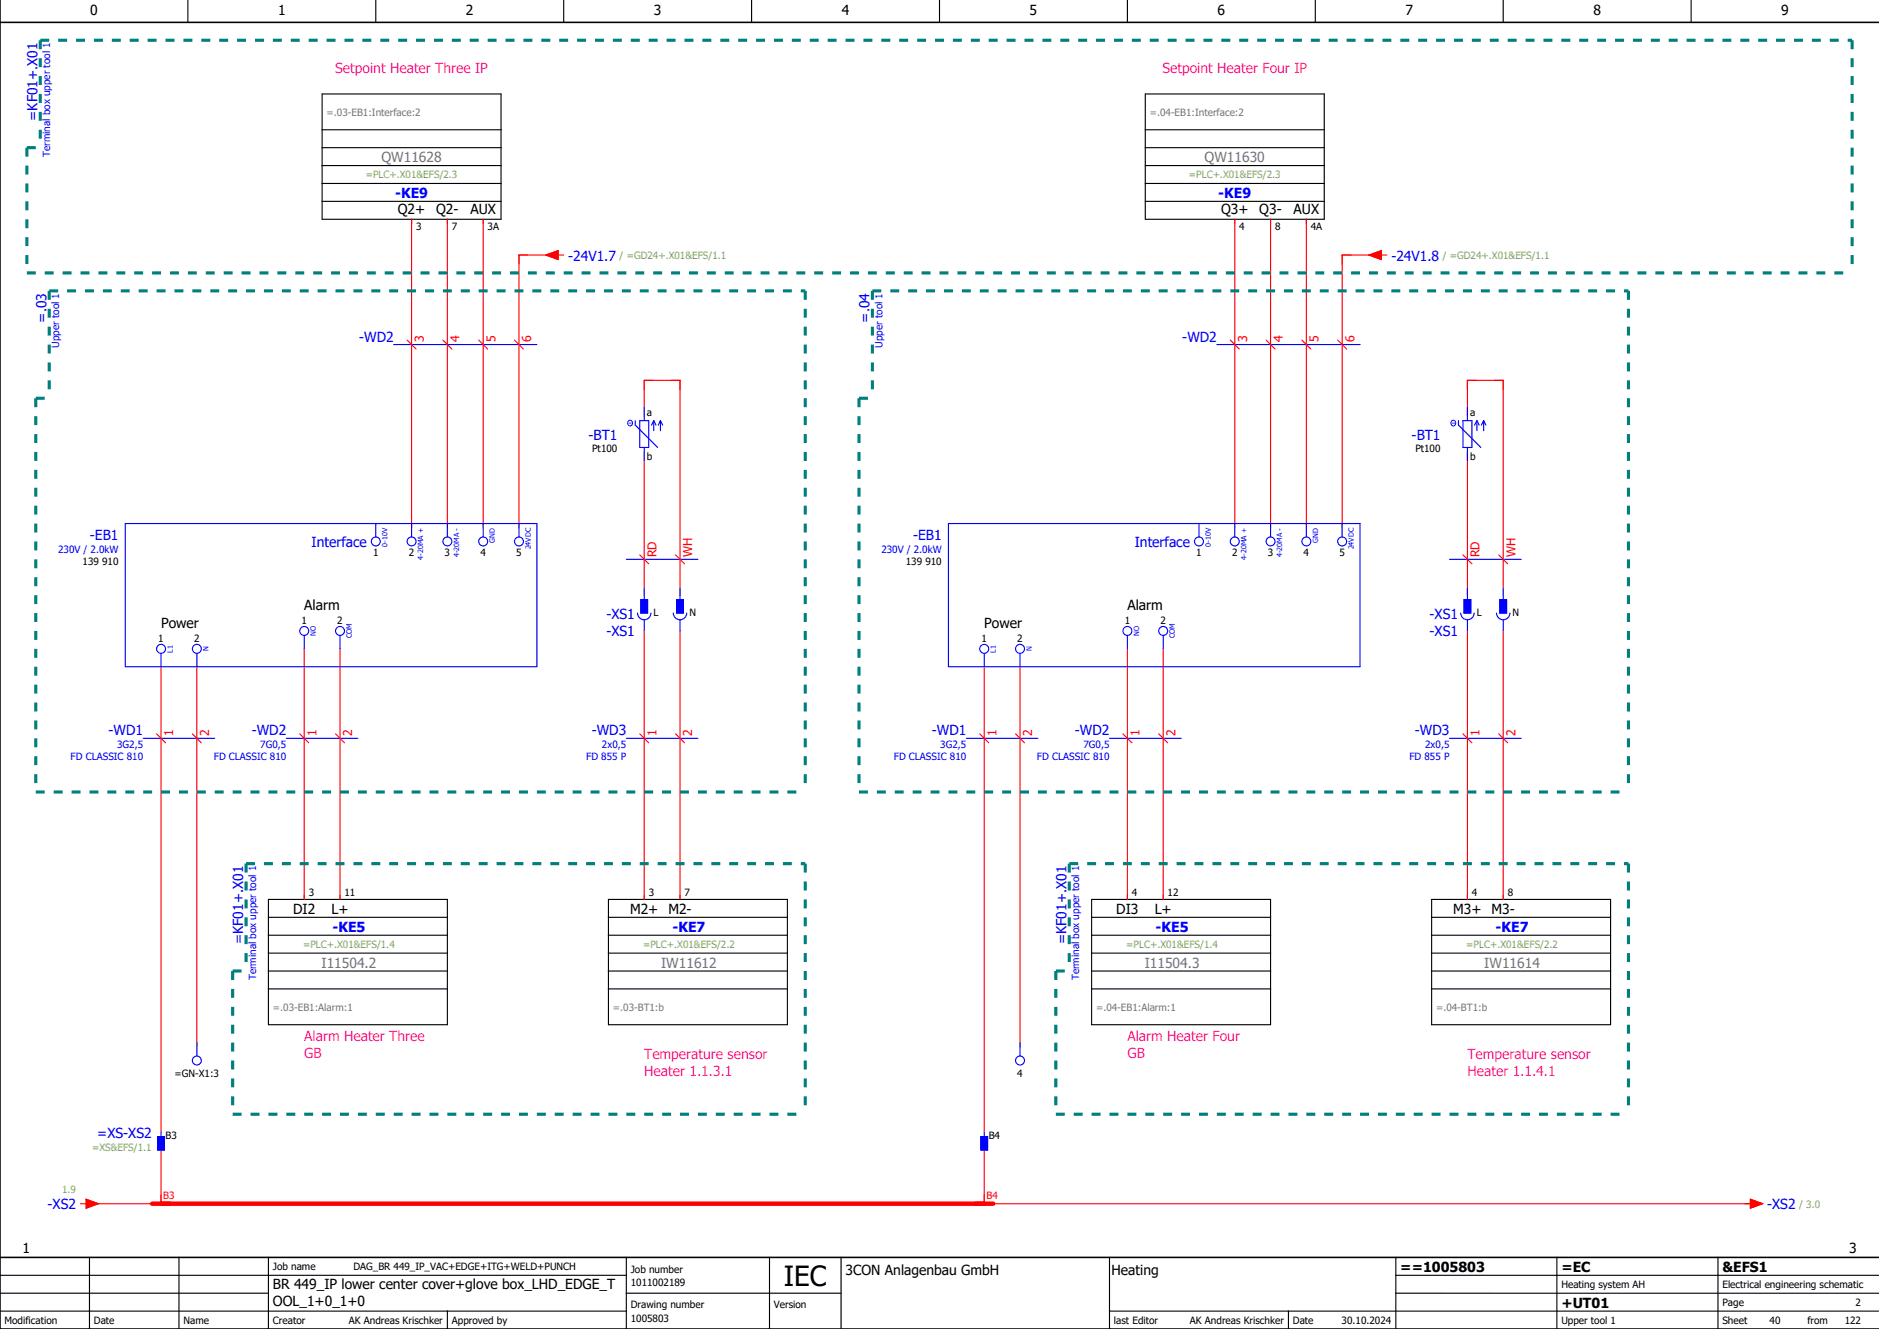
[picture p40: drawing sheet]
<svg xmlns="http://www.w3.org/2000/svg" width="420mm" height="297mm" viewBox="0 0 420 297" stroke-linecap="round" stroke-linejoin="round" font-family="sans-serif">
<defs><g id="words">
<text font-size="6.2" x="175.2" y="287.5">IEC</text>
<g font-size="3.1">
<text x="20.2" y="3.4">0</text>
<text x="62.2" y="3.4">1</text>
<text x="104.2" y="3.4">2</text>
<text x="146.2" y="3.4">3</text>
<text x="188.2" y="3.4">4</text>
<text x="230.2" y="3.4">5</text>
<text x="272.2" y="3.4">6</text>
<text x="314.2" y="3.4">7</text>
<text x="356.2" y="3.4">8</text>
<text x="398.2" y="3.4">9</text>
<text x="88.9" y="47.9">Q2+</text>
<text x="97.5" y="47.9">Q2-</text>
<text x="105.1" y="47.9">AUX</text>
<text x="272.9" y="47.9">Q3+</text>
<text x="281.5" y="47.9">Q3-</text>
<text x="289.1" y="47.9">AUX</text>
<text x="68" y="136.4">Alarm</text>
<text x="252" y="136.4">Alarm</text>
<text x="36" y="140.4">Power</text>
<text x="220" y="140.4">Power</text>
<text x="65.5" y="204.3">DI2</text>
<text x="74.1" y="204.3">L+</text>
<text x="140.8" y="204.3">M2+</text>
<text x="149.4" y="204.3">M2-</text>
<text x="249.5" y="204.3">DI3</text>
<text x="258.1" y="204.3">L+</text>
<text x="324.8" y="204.3">M3+</text>
<text x="333.4" y="204.3">M3-</text>
<text x="5" y="280">1</text>
<text x="413.3" y="280">3</text>
<text x="189" y="285">3CON Anlagenbau GmbH</text>
<text x="248.5" y="284.9">Heating</text>
<text x="313" y="284.2">==1005803</text>
<text x="349" y="284.2">=EC</text>
<text x="385" y="284.2">&amp;EFS1</text>
<text x="61" y="288">BR 449_IP lower center cover+glove box_LHD_EDGE_T</text>
<text x="61" y="291.8">OOL_1+0_1+0</text>
<text x="349" y="292.2">+UT01</text>
</g>
<g font-size="3.1" fill="#f0f">
<text x="74.9" y="16.4">Setpoint Heater Three IP</text>
<text x="259.8" y="16.4">Setpoint Heater Four IP</text>
<text x="68" y="232.6">Alarm Heater Three</text>
<text x="252" y="232.6">Alarm Heater Four</text>
<text x="68" y="236.4">GB</text>
<text x="144" y="236.6">Temperature sensor</text>
<text x="252" y="236.4">GB</text>
<text x="328" y="236.6">Temperature sensor</text>
<text x="144" y="240.4">Heater 1.1.3.1</text>
<text x="328" y="240.4">Heater 1.1.4.1</text>
</g>
<g font-size="3.1" fill="#00f">
<text x="8.4" y="27" transform="rotate(-90 8.4 27)">=KF01+.X01</text>
<text x="88.3" y="44.2">-KE9</text>
<text x="272.3" y="44.2">-KE9</text>
<text x="127" y="58.2">-24V1.7</text>
<text x="311" y="58.2">-24V1.8</text>
<text x="10.4" y="72.1" transform="rotate(-90 10.4 72.1)">=.03</text>
<text x="80.3" y="76.4">-WD2</text>
<text x="194.4" y="72.1" transform="rotate(-90 194.4 72.1)">=.04</text>
<text x="264.3" y="76.4">-WD2</text>
<text x="131.5" y="98.2">-BT1</text>
<text x="315.5" y="98.2">-BT1</text>
<text x="20.1" y="120.6">-EB1</text>
<text x="69.6" y="122.2">Interface</text>
<text x="204.1" y="120.6">-EB1</text>
<text x="253.6" y="122.2">Interface</text>
<text x="135.5" y="142.2">-XS1</text>
<text x="135.5" y="138.2">-XS1</text>
<text x="319.5" y="142.2">-XS1</text>
<text x="319.5" y="138.2">-XS1</text>
<text x="24.3" y="164.4">-WD1</text>
<text x="56.3" y="164.4">-WD2</text>
<text x="132.3" y="164.4">-WD3</text>
<text x="208.3" y="164.4">-WD1</text>
<text x="240.3" y="164.4">-WD2</text>
<text x="316.3" y="164.4">-WD3</text>
<text x="74.3" y="208.2">-KE5</text>
<text x="150.3" y="208.2">-KE7</text>
<text x="258.3" y="208.2">-KE5</text>
<text x="334.3" y="208.2">-KE7</text>
<text x="54.4" y="211" transform="rotate(-90 54.4 211)">=KF01+.X01</text>
<text x="238.4" y="211" transform="rotate(-90 238.4 211)">=KF01+.X01</text>
<text x="21.8" y="254.2">=XS-XS2</text>
<text x="10.6" y="270.2">-XS2</text>
<text x="395" y="270.2">-XS2</text>
</g>
<g font-size="3.1" fill="#767676">
<text x="85.3" y="36.2">QW11628</text>
<text x="269.3" y="36.2">QW11630</text>
<text x="71.9" y="216.2">I11504.2</text>
<text x="147.8" y="216.2">IW11612</text>
<text x="255.9" y="216.2">I11504.3</text>
<text x="331.8" y="216.2">IW11614</text>
</g>
<g font-size="2.7" fill="#f00">
<text x="94.7" y="76.5" transform="rotate(-90 94.7 76.5)">3</text>
<text x="102.7" y="76.5" transform="rotate(-90 102.7 76.5)">4</text>
<text x="110.7" y="76.5" transform="rotate(-90 110.7 76.5)">5</text>
<text x="118.7" y="76.5" transform="rotate(-90 118.7 76.5)">6</text>
<text x="278.7" y="76.5" transform="rotate(-90 278.7 76.5)">3</text>
<text x="286.7" y="76.5" transform="rotate(-90 286.7 76.5)">4</text>
<text x="294.7" y="76.5" transform="rotate(-90 294.7 76.5)">5</text>
<text x="302.7" y="76.5" transform="rotate(-90 302.7 76.5)">6</text>
<text x="146.7" y="124.5" transform="rotate(-90 146.7 124.5)">RD</text>
<text x="154.7" y="124.5" transform="rotate(-90 154.7 124.5)">WH</text>
<text x="330.7" y="124.5" transform="rotate(-90 330.7 124.5)">RD</text>
<text x="338.7" y="124.5" transform="rotate(-90 338.7 124.5)">WH</text>
<text x="38.7" y="164.5" transform="rotate(-90 38.7 164.5)">1</text>
<text x="46.7" y="164.5" transform="rotate(-90 46.7 164.5)">2</text>
<text x="70.7" y="164.5" transform="rotate(-90 70.7 164.5)">1</text>
<text x="78.7" y="164.5" transform="rotate(-90 78.7 164.5)">2</text>
<text x="146.7" y="164.5" transform="rotate(-90 146.7 164.5)">1</text>
<text x="154.7" y="164.5" transform="rotate(-90 154.7 164.5)">2</text>
<text x="222.7" y="164.5" transform="rotate(-90 222.7 164.5)">1</text>
<text x="230.7" y="164.5" transform="rotate(-90 230.7 164.5)">2</text>
<text x="254.7" y="164.5" transform="rotate(-90 254.7 164.5)">1</text>
<text x="262.7" y="164.5" transform="rotate(-90 262.7 164.5)">2</text>
<text x="330.7" y="164.5" transform="rotate(-90 330.7 164.5)">1</text>
<text x="338.7" y="164.5" transform="rotate(-90 338.7 164.5)">2</text>
</g>
<g font-size="2.2" fill="#767676">
<text x="73" y="25.9">=.03-EB1:Interface:2</text>
<text x="257" y="25.9">=.04-EB1:Interface:2</text>
<text x="61" y="225.9">=.03-EB1:Alarm:1</text>
<text x="137" y="225.9">=.03-BT1:b</text>
<text x="245" y="225.9">=.04-EB1:Alarm:1</text>
<text x="321" y="225.9">=.04-BT1:b</text>
</g>
<g font-size="2.2" fill="#00f">
<text x="11.2" y="35.1" transform="rotate(-90 11.2 35.1)">Terminal box upper tool 1</text>
<text x="13.2" y="77.7" transform="rotate(-90 13.2 77.7)">Upper tool 1</text>
<text x="197.2" y="77.7" transform="rotate(-90 197.2 77.7)">Upper tool 1</text>
<text x="13" y="123.5">230V / 2.0kW</text>
<text x="197" y="123.5">230V / 2.0kW</text>
<text x="26.2" y="167.2">3G2,5</text>
<text x="58.2" y="167.2">7G0,5</text>
<text x="134.6" y="167.2">2x0,5</text>
<text x="210.2" y="167.2">3G2,5</text>
<text x="242.2" y="167.2">7G0,5</text>
<text x="318.6" y="167.2">2x0,5</text>
<text x="15.8" y="169.9">FD CLASSIC 810</text>
<text x="47.8" y="169.9">FD CLASSIC 810</text>
<text x="131" y="169.9">FD 855 P</text>
<text x="199.8" y="169.9">FD CLASSIC 810</text>
<text x="231.8" y="169.9">FD CLASSIC 810</text>
<text x="315" y="169.9">FD 855 P</text>
<text x="57.2" y="219.1" transform="rotate(-90 57.2 219.1)">Terminal box upper tool 1</text>
<text x="241.2" y="219.1" transform="rotate(-90 241.2 219.1)">Terminal box upper tool 1</text>
</g>
<g font-size="2.2" fill="#7ca552">
<text x="81.7" y="39.9">=PLC+.X01&amp;EFS/2.3</text>
<text x="265.7" y="39.9">=PLC+.X01&amp;EFS/2.3</text>
<text x="138.5" y="57.9">/ =GD24+.X01&amp;EFS/1.1</text>
<text x="322.5" y="57.9">/ =GD24+.X01&amp;EFS/1.1</text>
<text x="67.7" y="211.9">=PLC+.X01&amp;EFS/1.4</text>
<text x="143.7" y="211.9">=PLC+.X01&amp;EFS/2.2</text>
<text x="251.7" y="211.9">=PLC+.X01&amp;EFS/1.4</text>
<text x="327.7" y="211.9">=PLC+.X01&amp;EFS/2.2</text>
<text x="20.6" y="257.1">=XS&amp;EFS/1.1</text>
<text x="13.9" y="266.7">1.9</text>
<text x="402.1" y="269.9">/ 3.0</text>
</g>
<g font-size="2.2">
<text x="93" y="51.4">3</text>
<text x="101" y="51.4">7</text>
<text x="109" y="51.4">3A</text>
<text x="277" y="51.4">4</text>
<text x="285" y="51.4">8</text>
<text x="293" y="51.4">4A</text>
<text x="144.6" y="92.9">a</text>
<text x="328.6" y="92.9">a</text>
<text x="132.4" y="101.1">Pt100</text>
<text x="316.4" y="101.1">Pt100</text>
<text x="144.6" y="102.8">b</text>
<text x="328.6" y="102.8">b</text>
<text x="83.4" y="124.2">1</text>
<text x="91.4" y="124.2">2</text>
<text x="99.4" y="124.2">3</text>
<text x="107.4" y="124.2">4</text>
<text x="115.4" y="124.2">5</text>
<text x="267.4" y="124.2">1</text>
<text x="275.4" y="124.2">2</text>
<text x="283.4" y="124.2">3</text>
<text x="291.4" y="124.2">4</text>
<text x="299.4" y="124.2">5</text>
<text x="18.5" y="126.2">139 910</text>
<text x="202.5" y="126.2">139 910</text>
<text x="146.1" y="137.6">L</text>
<text x="154.1" y="137.6">N</text>
<text x="330.1" y="137.6">L</text>
<text x="338.1" y="137.6">N</text>
<text x="35.4" y="143.5">1</text>
<text x="43.4" y="143.5">2</text>
<text x="67.4" y="139.5">1</text>
<text x="75.4" y="139.5">2</text>
<text x="219.4" y="143.5">1</text>
<text x="227.4" y="143.5">2</text>
<text x="251.4" y="139.5">1</text>
<text x="259.4" y="139.5">2</text>
<text x="69" y="200.3">3</text>
<text x="77" y="200.3">11</text>
<text x="145" y="200.3">3</text>
<text x="153" y="200.3">7</text>
<text x="253" y="200.3">4</text>
<text x="261" y="200.3">12</text>
<text x="329" y="200.3">4</text>
<text x="337" y="200.3">8</text>
<text x="39" y="240.7">=GN-X1:3</text>
<text x="227.4" y="240.7">4</text>
<text x="37" y="254.4">B3</text>
<text x="221" y="254.4">B4</text>
<text x="61" y="283.9">Job name</text>
<text x="79" y="283.9">DAG_BR 449_IP_VAC+EDGE+ITG+WELD+PUNCH</text>
<text x="141" y="287.4">1011002189</text>
<text x="141" y="284.4">Job number</text>
<text x="349" y="287.9">Heating system AH</text>
<text x="385" y="287.9">Electrical engineering schematic</text>
<text x="141" y="292.4">Drawing number</text>
<text x="173" y="292.4">Version</text>
<text x="385" y="291.9">Page</text>
<text x="414.8" y="291.9">2</text>
<text x="1" y="295.9">Modification</text>
<text x="21" y="295.9">Date</text>
<text x="41" y="295.9">Name</text>
<text x="61" y="295.9">Creator</text>
<text x="78" y="295.9">AK Andreas Krischker</text>
<text x="101" y="295.9">Approved by</text>
<text x="141" y="295.4">1005803</text>
<text x="249" y="295.9">last Editor</text>
<text x="266" y="295.9">AK Andreas Krischker</text>
<text x="289" y="295.9">Date</text>
<text x="299.9" y="295.9">30.10.2024</text>
<text x="349" y="295.9">Upper tool 1</text>
<text x="385" y="295.9">Sheet</text>
<text x="395.6" y="295.9">40</text>
<text x="404" y="295.9">from</text>
<text x="412.3" y="295.9">122</text>
</g>
<g font-size="2.2" fill="#f00">
<text x="36.5" y="267.9">B3</text>
<text x="220.5" y="267.9">B4</text>
</g>
<g font-size="1.6" fill="#00f">
<text x="86.6" y="122.2" transform="rotate(-90 86.6 122.2)">0-10V</text>
<text x="94.6" y="125.1" transform="rotate(-90 94.6 125.1)">4-20MA +</text>
<text x="102.6" y="124.5" transform="rotate(-90 102.6 124.5)">4-20MA -</text>
<text x="110.6" y="121.2" transform="rotate(-90 110.6 121.2)">GND</text>
<text x="118.6" y="122.8" transform="rotate(-90 118.6 122.8)">24VDC</text>
<text x="270.6" y="122.2" transform="rotate(-90 270.6 122.2)">0-10V</text>
<text x="278.6" y="125.1" transform="rotate(-90 278.6 125.1)">4-20MA +</text>
<text x="286.6" y="124.5" transform="rotate(-90 286.6 124.5)">4-20MA -</text>
<text x="294.6" y="121.2" transform="rotate(-90 294.6 121.2)">GND</text>
<text x="302.6" y="122.8" transform="rotate(-90 302.6 122.8)">24VDC</text>
<text x="70.6" y="142.1" transform="rotate(-90 70.6 142.1)">NO</text>
<text x="78.6" y="142.7" transform="rotate(-90 78.6 142.7)">COM</text>
<text x="254.6" y="142.1" transform="rotate(-90 254.6 142.1)">NO</text>
<text x="262.6" y="142.7" transform="rotate(-90 262.6 142.7)">COM</text>
<text x="38.6" y="145.8" transform="rotate(-90 38.6 145.8)">L1</text>
<text x="46.6" y="145.5" transform="rotate(-90 46.6 145.5)">N</text>
<text x="222.6" y="145.8" transform="rotate(-90 222.6 145.8)">L1</text>
<text x="230.6" y="145.5" transform="rotate(-90 230.6 145.5)">N</text>
</g>
</g></defs>
<g fill="none" stroke="#000" stroke-width=".25">
<path d="M42 0v5M84 0v5M126 0v5M168 0v5M210 0v5M252 0v5M294 0v5M336 0v5M378 0v5M72 21h40v28h-40zM72 37h40M72 33h40"/>
<path d="M72 29h40M256 21h40v28h-40zM256 37h40M256 33h40M256 29h40M72 41h40M72 45h40M256 41h40M256 45h40M60 201h40v28h-40zM60 205h40M60 209h40"/>
<path d="M60 213h40M60 217h40M136 201h40v28h-40zM136 205h40M136 209h40M136 213h40M136 217h40M244 201h40v28h-40zM244 205h40M244 209h40M244 213h40M244 217h40"/>
<path d="M320 201h40v28h-40zM320 205h40M320 209h40M320 213h40M320 217h40M60 221h40M136 221h40M244 221h40M320 221h40M0 293h140M0 289h60M0 285h140"/>
<path d="M20 281v16M40 281v16M60 281v16M100 293v3.9M140 289h48M140 281v16M172 281v16M188 281v16M248 293h171.9M248 281v16M288 293v3.9M312 289h107.9"/>
<path d="M312 281v16M348 281v16M384 281v16M420 285h-108"/>
</g>
<path d="M0 0v297h420M0 5h420M0 281h420" fill="none" stroke="#000" stroke-width=".35"/>
<g fill="none" stroke="#f00" stroke-width=".25">
<path d="M92 49v69M100 49v69M108 49v69M122 57l2.7-1v2zM124 57h-8v61M124.7 57h1.3M276 49v69M284 49v69M292 49v69M306 57l2.8-1v2zM308 57h-8v61M308.8 57h1.2"/>
<path d="M91 76l2 2M99 76l2 2M107 76l2 2M115 76l2 2M275 76l2 2M283 76l2 2M291 76l2 2M299 76l2 2M144 93v-8h8v48M328 93v-8h8v48M144 101v32M328 101v32"/>
<path d="M143 124l2 2M151 124l2 2M327 124l2 2M335 124l2 2M36 149v104M44 149v85M68 145v56M76 145v56M144 141v60M152 141v60M220 149v104M228 149v85"/>
<path d="M252 145v56M260 145v56M328 141v60M336 141v60M35 164l2 2M43 164l2 2M67 164l2 2M75 164l2 2M143 164l2 2M151 164l2 2M219 164l2 2M227 164l2 2"/>
<path d="M251 164l2 2M259 164l2 2M327 164l2 2M335 164l2 2M36 257v12h-16M220 257v12h172M18 269h1.2M19.2 268l2.8 1-2.8 1zM391.3 268l2.7 1-2.7 1z"/>
</g>
<path d="M34 269h188" fill="none" stroke="#f00" stroke-width="1"/>
<g fill="none" stroke="#00f" stroke-width=".25">
<path d="M88 77h32M272 77h32M142 94v1l5 5M143 94h2v6h-2zM144 91v3M146.1 94l.5 1M146.1 94l-.5 1M146.1 94v2.3M147.6 94l.5 1M147.6 94l-.5 1M147.6 94v2.3M326 94v1l5 5"/>
<path d="M327 94h2v6h-2zM328 91v3M330.1 94l.5 1M330.1 94l-.5 1M330.1 94v2.3M331.6 94l.5 1M331.6 94l-.5 1M331.6 94v2.3M28 117h92v32h-92zM84 117v3M92 117v3M100 117v3"/>
<path d="M108 117v3M116 117v3M144 100v3M212 117h92v32h-92zM268 117v3M276 117v3M284 117v3M292 117v3M300 117v3M328 100v3M140 125h16M142.5 137a1.5 1.5 0 0 0 1.5 1.5 1.5 1.5 0 0 0 1.5-1.5"/>
<path d="M143.2 134h1.6v3h-1.6zM144 131.5v2.5M144 138.5v2.5M150.5 137a1.5 1.5 0 0 0 1.5 1.5 1.5 1.5 0 0 0 1.5-1.5M151.2 134h1.5v3h-1.5zM152 131.5v2.5M152 138.5v2.5M324 125h16M326.5 137a1.5 1.5 0 0 0 1.5 1.5 1.5 1.5 0 0 0 1.5-1.5M327.3 134h1.5v3h-1.5zM328 131.5v2.5M328 138.5v2.5"/>
<path d="M334.5 137a1.5 1.5 0 0 0 1.5 1.5 1.5 1.5 0 0 0 1.5-1.5M335.3 134h1.5v3h-1.5zM336 131.5v2.5M336 138.5v2.5M36 146v3M44 146v3M68 142v3M76 142v3M220 146v3M228 146v3M252 142v3M260 142v3"/>
<path d="M32 165h16M64 165h16M140 165h16M216 165h16M248 165h16M324 165h16M44 233v3M228 233v3M35.3 254h1.4v3h-1.4zM36 253v1M219.2 254h1.5v3h-1.5zM220 253v1"/>
<circle cx="84" cy="121" r="1"/>
<circle cx="92" cy="121" r="1"/>
<circle cx="100" cy="121" r="1"/>
<circle cx="108" cy="121" r="1"/>
<circle cx="116" cy="121" r="1"/>
<circle cx="268" cy="121" r="1"/>
<circle cx="276" cy="121" r="1"/>
<circle cx="284" cy="121" r="1"/>
<circle cx="292" cy="121" r="1"/>
<circle cx="300" cy="121" r="1"/>
<circle cx="36" cy="145" r="1"/>
<circle cx="44" cy="145" r="1"/>
<circle cx="68" cy="141" r="1"/>
<circle cx="76" cy="141" r="1"/>
<circle cx="220" cy="145" r="1"/>
<circle cx="228" cy="145" r="1"/>
<circle cx="252" cy="141" r="1"/>
<circle cx="260" cy="141" r="1"/>
<circle cx="44" cy="237" r="1"/>
<circle cx="228" cy="237" r="1"/>
</g>
<g fill="none" stroke="#007f7f" stroke-width=".7" stroke-dasharray="2 2" stroke-linecap="butt">
<path d="M9 9v24M9 9h405M414 9v52M6 33v28M6 33h3M6 61h408M11 65v24M11 65h169M180 65v36M195 65v24M195 65h169M364 65v36"/>
<path d="M8 89v88M8 89h3M192 89v88M192 89h3M180 101v76M364 101v76M8 177h172M192 177h172M55 193v24M55 193h125M180 193v32M239 193v24"/>
<path d="M239 193h125M364 193v32M52 217v32M52 217h3M236 217v32M236 217h3M180 225v24M364 225v24M52 249h128M236 249h128"/>
</g>
<g fill="none" stroke="#00f" stroke-width=".22">
<path d="M140.6 94.6h.4M324.6 94.6h.4"/>
<circle cx="140.8" cy="94.5" r=".59"/>
<circle cx="324.8" cy="94.5" r=".59"/>
</g>
<g fill="#00f" stroke="#00f" stroke-width=".22">
<path d="M143.2 134h1.6v3h-1.6z"/>
<path d="M151.2 134h1.5v3h-1.5z"/>
<path d="M327.3 134h1.5v3h-1.5z"/>
<path d="M335.3 134h1.5v3h-1.5z"/>
<path d="M35.3 254h1.4v3h-1.4z"/>
<path d="M219.2 254h1.5v3h-1.5z"/>
</g>
<g fill="#f00" stroke="#f00" stroke-width=".22">
<path d="M122 57l2.7-1v2z"/>
<path d="M306 57l2.8-1v2z"/>
<path d="M19.2 268l2.8 1-2.8 1z"/>
<path d="M391.3 268l2.7 1-2.7 1z"/>
</g>
<use href="#words"/>
</svg>
